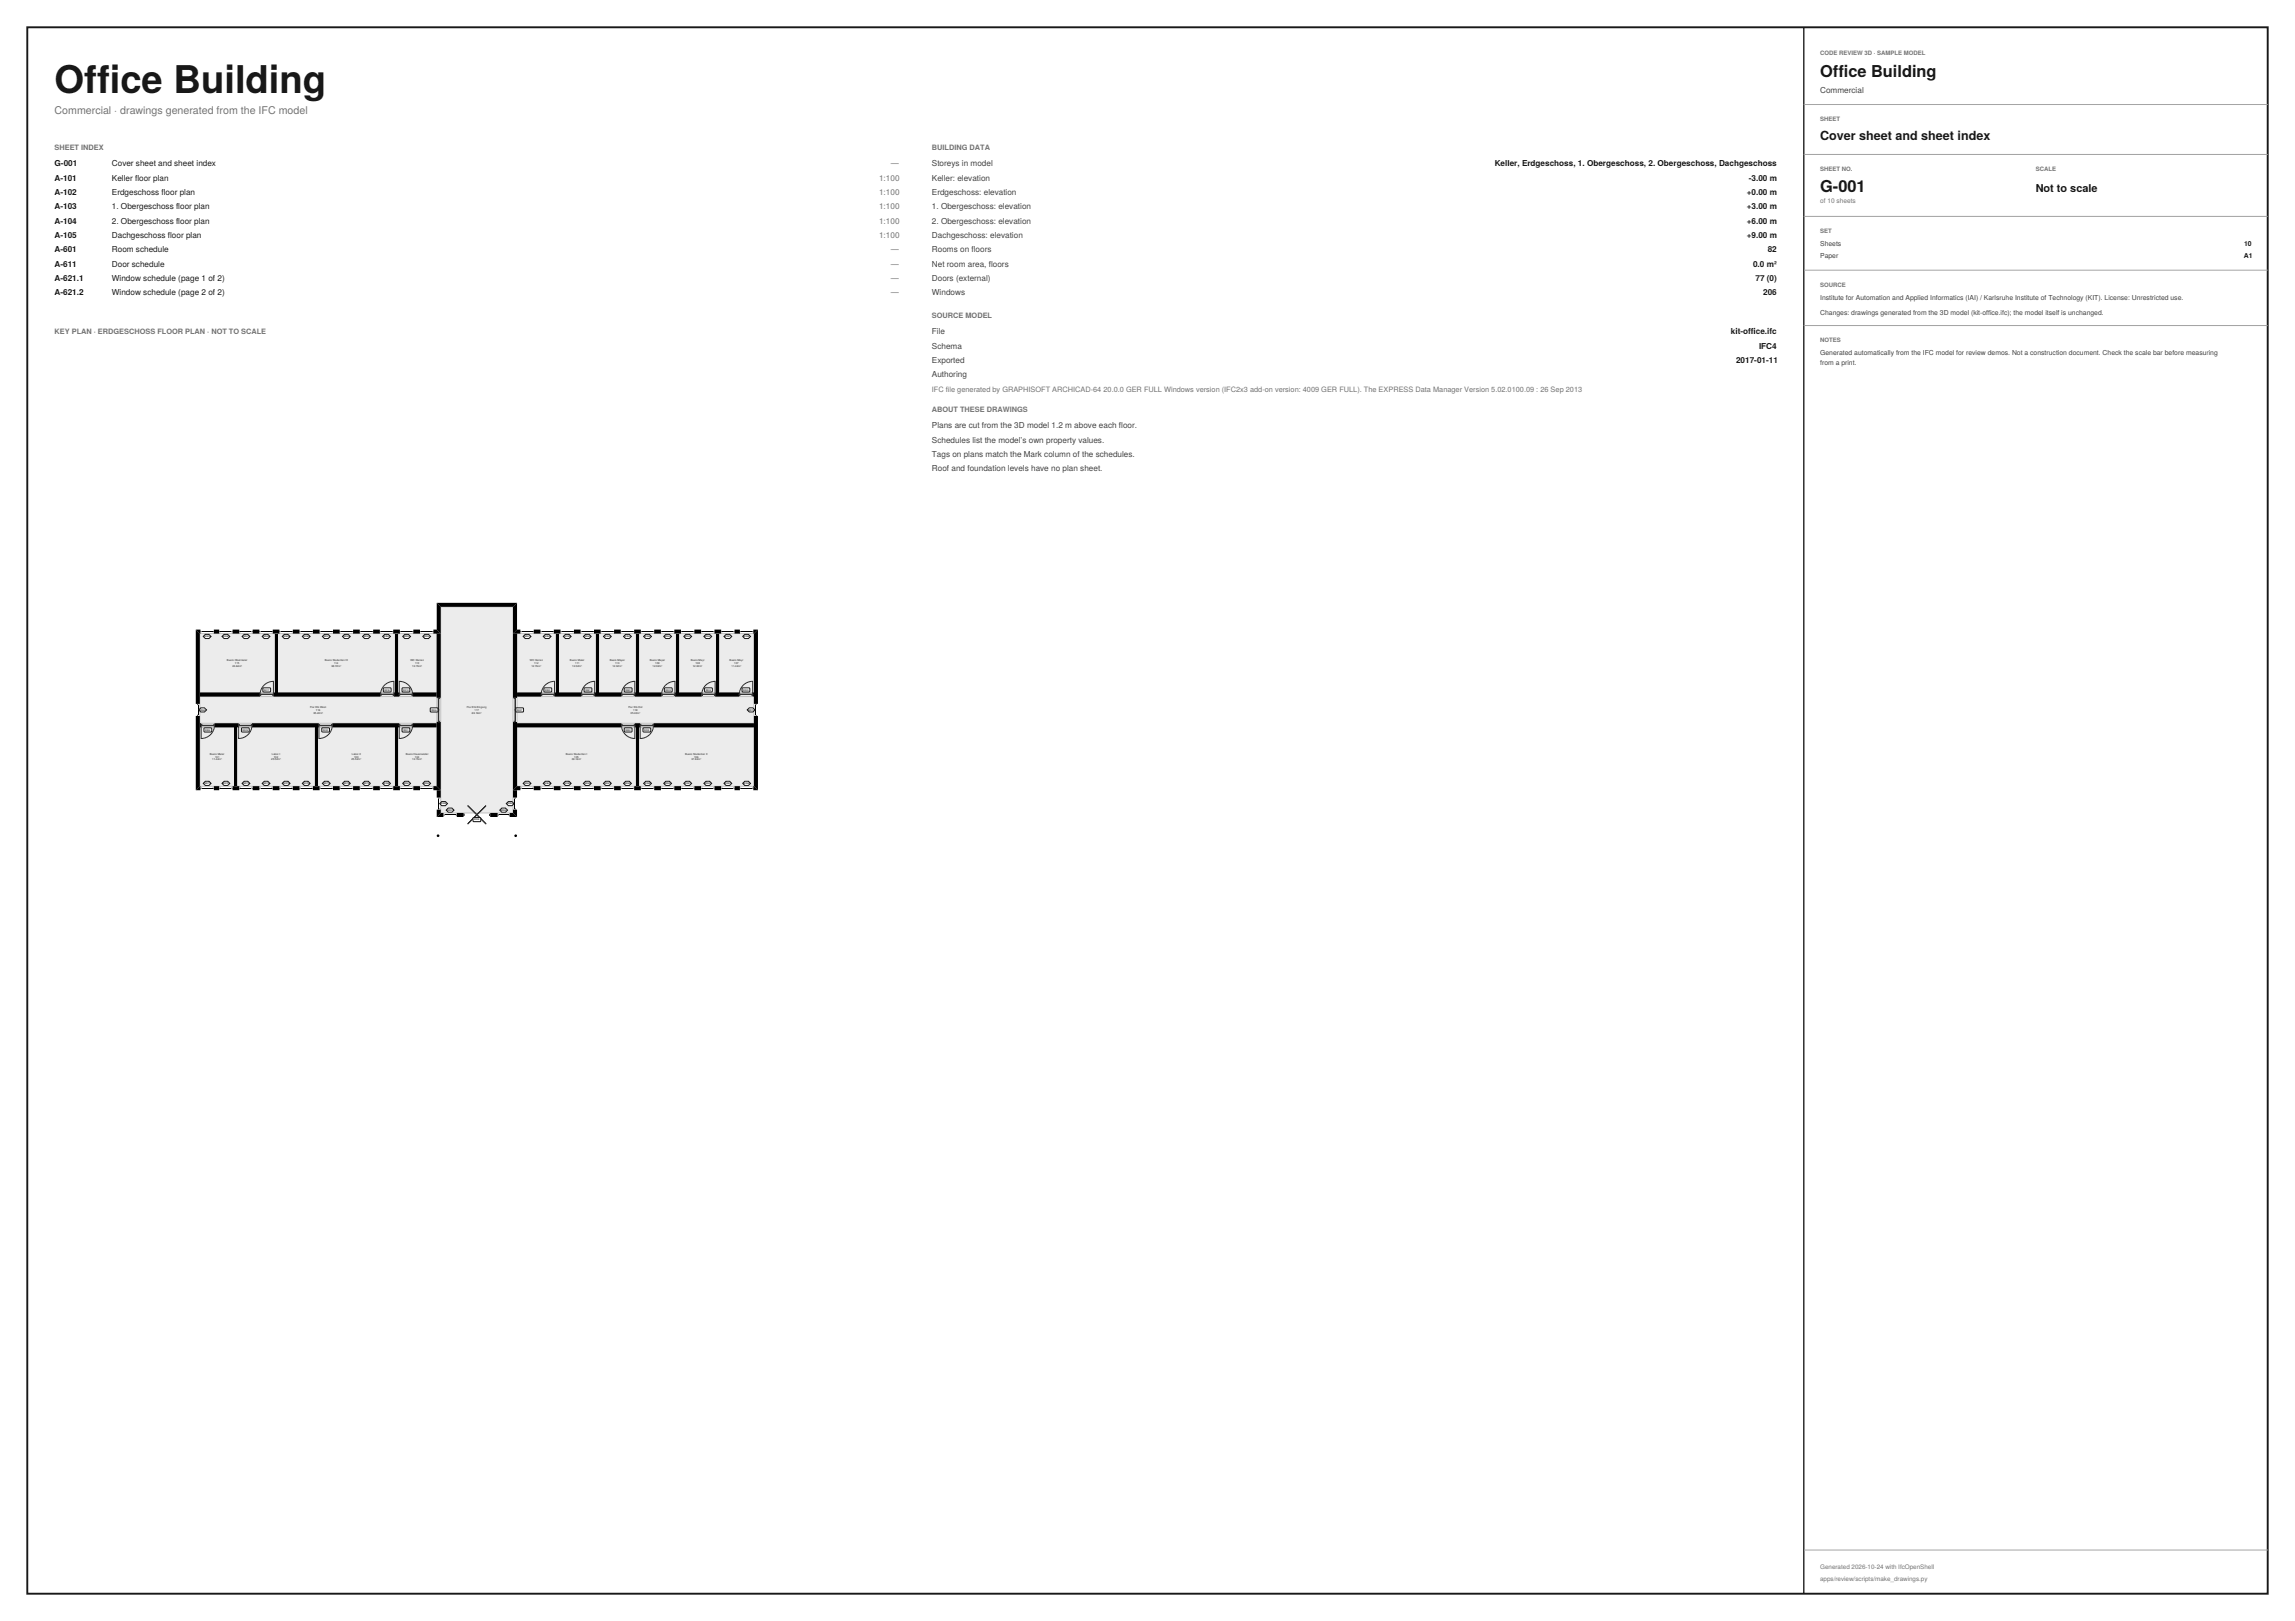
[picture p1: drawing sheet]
<svg xmlns="http://www.w3.org/2000/svg" width="841mm" height="594mm" viewBox="0 0 841 594" stroke-linecap="round" stroke-linejoin="round" font-family="sans-serif">
<defs><g id="words">
<text font-size="14" fill="#111827" x="20" y="34">Office Building</text>
<g font-size="6" fill="#111827">
<text x="667" y="28.3">Office Building</text>
<text x="667" y="70.3">G-001</text>
</g>
<text font-size="4.6" fill="#111827" x="667" y="51.2">Cover sheet and sheet index</text>
<text font-size="4" fill="#111827" x="746" y="70.3">Not to scale</text>
<text font-size="3.9" fill="#6b7280" x="20" y="41.8">Commercial · drawings generated from the IFC model</text>
<g font-size="3" fill="#374151">
<text x="667" y="34.1">Commercial</text>
<text x="341.5" y="61">Storeys in model</text>
<text x="341.5" y="66.3">Keller: elevation</text>
<text x="341.5" y="71.5">Erdgeschoss: elevation</text>
<text x="341.5" y="76.7">1. Obergeschoss: elevation</text>
<text x="341.5" y="82">2. Obergeschoss: elevation</text>
<text x="341.5" y="87.3">Dachgeschoss: elevation</text>
<text x="341.5" y="92.5">Rooms on floors</text>
<text x="341.5" y="97.7">Net room area, floors</text>
<text x="341.5" y="103">Doors (external)</text>
<text x="341.5" y="108.3">Windows</text>
<text x="341.5" y="122.5">File</text>
<text x="341.5" y="127.7">Schema</text>
<text x="341.5" y="133">Exported</text>
<text x="341.5" y="138.3">Authoring</text>
<text x="341.5" y="157">Plans are cut from the 3D model 1.2 m above each floor.</text>
<text x="341.5" y="162.3">Schedules list the model’s own property values.</text>
<text x="341.5" y="167.5">Tags on plans match the Mark column of the schedules.</text>
<text x="341.5" y="172.7">Roof and foundation levels have no plan sheet.</text>
</g>
<g font-size="3" fill="#111827">
<text x="20" y="61">G-001</text>
<text x="41" y="61">Cover sheet and sheet index</text>
<text x="547.7" y="61">Keller, Erdgeschoss, 1. Obergeschoss, 2. Obergeschoss, Dachgeschoss</text>
<text x="20" y="66.3">A-101</text>
<text x="20" y="71.5">A-102</text>
<text x="41" y="66.3">Keller floor plan</text>
<text x="41" y="71.5">Erdgeschoss floor plan</text>
<text x="640.1" y="71.5">+0.00 m</text>
<text x="640.9" y="66.3">-3.00 m</text>
<text x="20" y="76.7">A-103</text>
<text x="41" y="76.7">1. Obergeschoss floor plan</text>
<text x="640.1" y="76.7">+3.00 m</text>
<text x="20" y="82">A-104</text>
<text x="41" y="82">2. Obergeschoss floor plan</text>
<text x="640.1" y="82">+6.00 m</text>
<text x="20" y="87.3">A-105</text>
<text x="41" y="87.3">Dachgeschoss floor plan</text>
<text x="640.1" y="87.3">+9.00 m</text>
<text x="20" y="92.5">A-601</text>
<text x="41" y="92.5">Room schedule</text>
<text x="647.8" y="92.5">82</text>
<text x="20" y="97.7">A-611</text>
<text x="41" y="97.7">Door schedule</text>
<text x="642.4" y="97.7">0.0 m²</text>
<text x="20" y="103">A-621.1</text>
<text x="41" y="103">Window schedule (page 1 of 2)</text>
<text x="643.3" y="103">77 (0)</text>
<text x="20" y="108.3">A-621.2</text>
<text x="41" y="108.3">Window schedule (page 2 of 2)</text>
<text x="646.1" y="108.3">206</text>
<text x="634.3" y="122.5">kit-office.ifc</text>
<text x="644.6" y="127.7">IFC4</text>
<text x="636.2" y="133">2017-01-11</text>
</g>
<g font-size="3" fill="#6b7280">
<text x="326.5" y="61">—</text>
<text x="322.1" y="66.3">1:100</text>
<text x="322.1" y="71.5">1:100</text>
<text x="322.1" y="76.7">1:100</text>
<text x="322.1" y="82">1:100</text>
<text x="322.1" y="87.3">1:100</text>
<text x="326.5" y="92.5">—</text>
<text x="326.5" y="97.7">—</text>
<text x="326.5" y="103">—</text>
<text x="326.5" y="108.3">—</text>
</g>
<g font-size="2.7" fill="#6b7280">
<text x="20" y="55">SHEET INDEX</text>
<text x="341.5" y="55">BUILDING DATA</text>
<text x="341.5" y="116.5">SOURCE MODEL</text>
<text x="20" y="122.5">KEY PLAN · ERDGESCHOSS FLOOR PLAN · NOT TO SCALE</text>
<text x="341.5" y="143.5">IFC file generated by GRAPHISOFT ARCHICAD-64 20.0.0 GER FULL Windows version (IFC2x3 add-on version: 4009 GER FULL). The EXPRESS Data Manager Version 5.02.0100.09 : 26 Sep 2013</text>
<text x="341.5" y="151">ABOUT THESE DRAWINGS</text>
</g>
<g font-size="2.5" fill="#374151">
<text x="667" y="90.2">Sheets</text>
<text x="667" y="94.4">Paper</text>
<text x="667" y="109.8">Institute for Automation and Applied Informatics (IAI) / Karlsruhe Institute of Technology (KIT). License: Unrestricted use.</text>
<text x="667" y="115.3">Changes: drawings generated from the 3D model (kit-office.ifc); the model itself is unchanged.</text>
<text x="667" y="130">Generated automatically from the IFC model for review demos. Not a construction document. Check the scale bar before measuring</text>
<text x="667" y="133.7">from a print.</text>
</g>
<g font-size="2.5" fill="#111827">
<text x="822.2" y="94.4">A1</text>
<text x="822.3" y="90.2">10</text>
</g>
<text font-size="2.4" fill="#6b7280" x="667" y="74.3">of 10 sheets</text>
<g font-size="2.3" fill="#6b7280">
<text x="667" y="575">Generated 2026-10-24 with IfcOpenShell</text>
<text x="667" y="579.5">apps/review/scripts/make_drawings.py</text>
</g>
<g font-size="2.2" fill="#6b7280">
<text x="667" y="20.2">CODE REVIEW 3D · SAMPLE MODEL</text>
<text x="667" y="44.5">SHEET</text>
<text x="667" y="62.8">SHEET NO.</text>
<text x="746" y="62.8">SCALE</text>
<text x="667" y="85.5">SET</text>
<text x="667" y="105.2">SOURCE</text>
<text x="667" y="125.5">NOTES</text>
</g>
<g font-size="1" fill="#1f2937">
<text x="83.2" y="242.3">Buero Obermeier</text>
<text x="85.2" y="244.3">24.64m²</text>
<text x="86.1" y="243.3">115</text>
<text x="119" y="242.3">Buero Studenten III</text>
<text x="121.5" y="244.3">38.72m²</text>
<text x="122.4" y="243.3">114</text>
<text x="150.4" y="242.3">WC Damen</text>
<text x="151.1" y="244.3">12.76m²</text>
<text x="152.1" y="243.3">113</text>
<text x="194.2" y="242.3">WC Herren</text>
<text x="194.7" y="244.3">12.76m²</text>
<text x="195.7" y="243.3">112</text>
<text x="208.8" y="242.3">Buero Maier</text>
<text x="209.7" y="244.3">12.32m²</text>
<text x="210.8" y="243.3">111</text>
<text x="223.4" y="242.3">Buero Meyer</text>
<text x="224.4" y="244.3">12.32m²</text>
<text x="225.4" y="243.3">110</text>
<text x="238.1" y="242.3">Buero Mayer</text>
<text x="239.1" y="244.3">12.32m²</text>
<text x="240.1" y="243.3">109</text>
<text x="253.1" y="242.3">Buero Meyr</text>
<text x="253.9" y="244.3">12.32m²</text>
<text x="254.8" y="243.3">108</text>
<text x="267.3" y="242.3">Buero Mayr</text>
<text x="268.1" y="244.3">11.44m²</text>
<text x="269.1" y="243.3">107</text>
<text x="113.7" y="259.5">Flur EG West</text>
<text x="114.8" y="261.5">35.40m²</text>
<text x="115.8" y="260.5">116</text>
<text x="171.1" y="259.5">Flur EG Eingang</text>
<text x="173" y="261.5">83.16m²</text>
<text x="173.9" y="260.5">117</text>
<text x="230.3" y="259.5">Flur EG Ost</text>
<text x="231.1" y="261.5">35.40m²</text>
<text x="232" y="260.5">118</text>
<text x="76.9" y="276.7">Buero Meier</text>
<text x="77.8" y="278.6">11.44m²</text>
<text x="78.8" y="277.7">101</text>
<text x="99.4" y="278.6">25.52m²</text>
<text x="99.7" y="276.7">Labor I</text>
<text x="100.3" y="277.7">102</text>
<text x="128.8" y="278.6">25.52m²</text>
<text x="128.9" y="276.7">Labor II</text>
<text x="129.8" y="277.7">103</text>
<text x="148.7" y="276.7">Buero Hausmeister</text>
<text x="151.1" y="278.6">12.76m²</text>
<text x="152.1" y="277.7">104</text>
<text x="207.3" y="276.7">Buero Studenten I</text>
<text x="209.5" y="278.6">39.16m²</text>
<text x="210.4" y="277.7">105</text>
<text x="251.1" y="276.7">Buero Studenten II</text>
<text x="253.4" y="278.6">37.84m²</text>
<text x="254.3" y="277.7">106</text>
</g>
<g font-size=".8" fill="#1f2937">
<text x="74.8" y="233.5">W045</text>
<text x="81.7" y="233.5">W046</text>
<text x="89.1" y="233.5">W047</text>
<text x="96.4" y="233.5">W048</text>
<text x="103.8" y="233.5">W049</text>
<text x="111.1" y="233.5">W050</text>
<text x="118.6" y="233.5">W051</text>
<text x="125.9" y="233.5">W052</text>
<text x="133.2" y="233.5">W053</text>
<text x="140.6" y="233.5">W054</text>
<text x="147.9" y="233.5">W055</text>
<text x="155.3" y="233.5">W056</text>
<text x="192.1" y="233.5">W057</text>
<text x="199.4" y="233.5">W058</text>
<text x="206.8" y="233.5">W059</text>
<text x="214.1" y="233.5">W060</text>
<text x="221.6" y="233.5">W061</text>
<text x="228.9" y="233.5">W062</text>
<text x="236.2" y="233.5">W063</text>
<text x="243.6" y="233.5">W064</text>
<text x="250.9" y="233.5">W065</text>
<text x="258.3" y="233.5">W066</text>
<text x="265.6" y="233.5">W067</text>
<text x="272.5" y="233.5">W068</text>
<text x="96.7" y="253.1">D017</text>
<text x="140.9" y="253.1">D018</text>
<text x="147.7" y="253.1">D019</text>
<text x="199.7" y="253.1">D020</text>
<text x="214.5" y="253.1">D021</text>
<text x="229.2" y="253.1">D022</text>
<text x="243.9" y="253.1">D023</text>
<text x="258.6" y="253.1">D024</text>
<text x="272.3" y="253.1">D025</text>
<text x="73.2" y="260.4">W069</text>
<text x="158.1" y="260.4">D026</text>
<text x="189.4" y="260.4">D027</text>
<text x="274.2" y="260.4">W070</text>
<text x="75.1" y="267.8">D028</text>
<text x="88.9" y="267.8">D029</text>
<text x="118.3" y="267.8">D030</text>
<text x="147.8" y="267.8">D031</text>
<text x="229.2" y="267.8">D032</text>
<text x="236" y="267.8">D033</text>
<text x="74.9" y="287.4">W071</text>
<text x="81.7" y="287.4">W072</text>
<text x="89.1" y="287.4">W073</text>
<text x="96.4" y="287.4">W074</text>
<text x="103.8" y="287.4">W075</text>
<text x="111.1" y="287.4">W076</text>
<text x="118.5" y="287.4">W077</text>
<text x="125.8" y="287.4">W078</text>
<text x="133.2" y="287.4">W079</text>
<text x="140.6" y="287.4">W080</text>
<text x="148" y="287.4">W081</text>
<text x="155.3" y="287.4">W082</text>
<text x="192.1" y="287.4">W083</text>
<text x="199.4" y="287.4">W084</text>
<text x="206.8" y="287.4">W085</text>
<text x="214.1" y="287.4">W086</text>
<text x="221.5" y="287.4">W087</text>
<text x="228.9" y="287.4">W088</text>
<text x="236.2" y="287.4">W089</text>
<text x="243.6" y="287.4">W090</text>
<text x="251" y="287.4">W091</text>
<text x="258.3" y="287.4">W092</text>
<text x="265.6" y="287.4">W093</text>
<text x="272.5" y="287.4">W094</text>
<text x="161.5" y="294.8">W095</text>
<text x="163.9" y="297.2">W097</text>
<text x="183.5" y="297.2">W098</text>
<text x="185.9" y="294.8">W096</text>
<text x="173.7" y="300.6">D034</text>
</g>
</g></defs>
<path d="M168.8 230l.1 9.9zM168.8 230v9.9zM169.2 222.4h5v7.3h-3.1v-7.3v7.3h-1.9z" fill="#000"/>
<g fill="#e8edf3" stroke="#b9c2cd" stroke-width=".37">
<path d="M73.2 266.5h12.8v21.6h-12.8z"/>
<path d="M87 266.5h28.4v21.6h-28.4z"/>
<path d="M116.4 266.5h28.4v21.6h-28.4z"/>
<path d="M73.2 255.2h86.8v9.8h-86.8z"/>
<path d="M73.2 232.2h27.5v21.6h-27.5z"/>
<path d="M145.8 232.2h14.2v21.6h-14.2z"/>
<path d="M189.5 232.2h14.2v21.6h-14.2z"/>
<path d="M204.7 232.2h13.7v21.6h-13.7z"/>
<path d="M189.5 266.5h43.6v21.6h-43.6z"/>
<path d="M219.4 232.2h13.7v21.6h-13.7z"/>
<path d="M234.1 232.2h13.7v21.6h-13.7z"/>
<path d="M248.8 232.2h13.8v21.6h-13.8z"/>
<path d="M263.5 232.2h12.8v21.6h-12.8z"/>
<path d="M234.1 266.5h42.2v21.6h-42.2z"/>
<path d="M189.5 255.2h86.8v9.8h-86.8z"/>
<path d="M145.8 266.5h14.2v21.6h-14.2z"/>
<path d="M101.7 232.2h43.1v21.6h-43.1z"/>
<path d="M161.5 222.4h26.5v75.5h-26.5z"/>
</g>
<g fill="#000">
<path d="M100.7 232.2h1v21.6h-1zM144.8 232.2h1v21.6h-1zM160 220.9h29.5l-1.5 1.5h-26.5zM160 220.9l1.5 1.5v9.8l-1.5-1.5zM188 222.4l1.5-1.5v9.8l-1.5 1.5zM203.7 232.2h1v21.6h-1zM218.4 232.2h1v21.6h-1zM233.1 232.2h1v21.6h-1zM247.8 232.2h1v21.6h-1zM262.6 232.2h.9v21.6h-.9zM86 266.5h1v21.6h-1zM115.4 266.5h1v21.6h-1z"/>
<path d="M144.8 266.5h1v21.6h-1zM233.1 266.5h1v21.6h-1z"/>
<path d="M71.7 230.7l1.8 1.5v-1.5zM78.4 230.7v1.5h1.9v-1.5zM85.2 230.7v1.5h2.5v-1.5zM92.6 230.7v1.5h2.4v-1.5zM100 230.7v1.5h2.4v-1.5zM107.3 230.7v1.5h2.5v-1.5zM114.7 230.7v1.5h2.4v-1.5zM122 230.7v1.5h2.5v-1.5zM129.4 230.7v1.5h2.4v-1.5zM136.7 230.7v1.5h2.5v-1.5zM144.1 230.7v1.5h2.4v-1.5zM151.5 230.7v1.5h2.4v-1.5zM158.8 230.7v1.5h2.7l-1.5-1.5z"/>
<path d="M73.5 231.3h.3l.1 .3-.4-.1zM78 231.3h.4v.2l-.5 .1 .2-.1h-.2z"/>
<path d="M80.3 231.3h.4l.1 .3-.5-.1zM84.9 231.3h.3v.2l-.4 .1 .2-.1h-.2z"/>
<path d="M87.7 231.3h.3l.2 .3-.5-.1zM92.2 231.3h.4v.2l-.5 .1 .3-.1h-.3z"/>
<path d="M95 231.3h.4l.1 .3-.5-.1zM99.6 231.3h.4v.2l-.5 .1 .2-.1h-.2z"/>
<path d="M102.4 231.3h.3l.2 .3-.5-.1zM107 231.3h.3v.2l-.5 .1 .3-.1h-.3z"/>
<path d="M109.8 231.3h.3l.1 .3-.4-.1zM114.3 231.3h.4v.2l-.5 .1 .2-.1h-.2z"/>
<path d="M117.1 231.3h.4l.1 .3-.5-.1zM121.7 231.3h.3v.2l-.4 .1 .2-.1h-.2z"/>
<path d="M124.5 231.3h.3l.1 .3-.4-.1zM129 231.3h.4v.2l-.5 .1 .3-.1h-.3z"/>
<path d="M131.8 231.3h.4l.1 .3-.5-.1zM136.4 231.3h.3v.2l-.4 .1 .2-.1h-.2z"/>
<path d="M139.2 231.3h.3l.2 .3-.5-.1zM143.8 231.3h.3v.2l-.5 .1 .3-.1h-.3z"/>
<path d="M146.5 231.3h.4l.1 .3-.5-.1zM151.1 231.3h.4v.2l-.5 .1 .2-.1h-.2z"/>
<path d="M153.9 231.3h.3l.2 .3-.5-.1zM158.5 231.3h.3v.2l-.5 .1 .3-.1h-.3z"/>
<path d="M188 232.2h2.7v-1.5h-1.2zM195.6 230.7v1.5h2.5v-1.5zM203 230.7v1.5h2.4v-1.5zM210.3 230.7v1.5h2.5v-1.5zM217.7 230.7v1.5h2.4v-1.5zM225 230.7v1.5h2.5v-1.5zM232.4 230.7v1.5h2.4v-1.5zM239.7 230.7v1.5h2.5v-1.5zM247.1 230.7v1.5h2.5v-1.5zM254.5 230.7v1.5h2.4v-1.5zM261.8 230.7v1.5h2.5v-1.5zM269.2 230.7v1.5h1.9v-1.5zM276 230.7v1.5l1.8-1.5z"/>
<path d="M188 232.2v23.5h1.5v-23.5zM188 264.6v25l1.5-1.5v-23.5z"/>
<path d="M190.7 231.3h.3l.2 .3-.5-.1zM195.3 231.3h.3v.2l-.5 .1 .3-.1h-.3z"/>
<path d="M198.1 231.3h.3l.1 .3-.4-.1zM202.5 231.4l.5-.1-.3 .3z"/>
<path d="M205.4 231.3h.4l.1 .3-.5-.1zM210 231.3h.3v.2l-.5 .1 .3-.1h-.3z"/>
<path d="M212.8 231.3h.3l.1 .3-.4-.1zM217.2 231.4l.5-.1-.2 .3z"/>
<path d="M220.1 231.3h.4l.1 .3-.5-.1zM224.7 231.3h.3v.2l-.4 .1 .2-.1h-.2z"/>
<path d="M227.5 231.3h.3l.1 .3-.4-.1zM231.9 231.4l.5-.1-.2 .3z"/>
<path d="M234.8 231.3h.4l.1 .3-.5-.1zM239.4 231.3h.3v.2l-.4 .1 .2-.1h-.2z"/>
<path d="M242.2 231.3h.3l.2 .3-.5-.1zM246.6 231.4l.5-.1-.2 .3z"/>
<path d="M249.6 231.3h.3l.1 .3-.4-.1zM254 231.4l.5-.1-.3 .3z"/>
<path d="M256.9 231.3h.4l.1 .3-.5-.1zM261.5 231.3h.3v.2l-.4 .1 .2-.1h-.2z"/>
<path d="M264.3 231.3h.3l.1 .3-.4-.1zM268.7 231.4l.5-.1-.2 .3z"/>
<path d="M271.1 231.3h.4l.1 .3-.5-.1zM275.6 231.4l.4-.1-.2 .3z"/>
<path d="M276.3 232.2v25.7h1.5v-27.2zM276.3 262.3v25.8l1.5 1.5v-27.3z"/>
<path d="M151.2 253.8v1.4h8.8v-1.4zM144.3 253.8v1.4h2v-1.4zM100.2 253.8v1.4h39.2v-1.4zM73.2 253.8v1.4h22.1v-1.4z"/>
<path d="M275.8 253.8v1.4h.5v-1.4zM262.1 253.8v1.4h8.8v-1.4zM247.3 253.8v1.4h9.9v-1.4zM232.6 253.8v1.4h9.8v-1.4zM217.9 253.8v1.4h9.8v-1.4zM203.2 253.8v1.4h9.8v-1.4zM189.5 253.8v1.4h8.8v-1.4z"/>
<path d="M72.3 262l.4-.1-.1 .4h-.3zM72.3 257.9h.3l.1 .5-.1-.2v.2l-.3-.1z"/>
<path d="M73.2 265v1.5h.5v-1.5zM78.6 265v1.5h8.8v-1.5zM92.3 265v1.5h24.6v-1.5zM121.8 265v1.5h24.5v-1.5zM151.2 265v1.5h8.8v-1.5z"/>
<path d="M189.5 265v1.5h38.2v-1.5zM232.6 265v1.5h2v-1.5zM239.5 265v1.5h36.8v-1.5z"/>
<path d="M276.8 261.9v.2l.1-.2 .3 .1v.3h-.3zM276.9 257.9l-.1 .5h.3l-.2-.2 .3 .1v-.4z"/>
<path d="M71.7 262.3v27.3l1.5-1.5v-25.8zM71.7 230.7v27.2h1.5v-25.7z"/>
<path d="M77.9 288.6l.5 .2v.2h-.4zM73.5 288.8l.4-.2-.2 .2 .2 .1-.4 .1z"/>
<path d="M84.8 288.6l.4 .2v.2h-.3zM80.3 288.8l.5-.2-.2 .2 .2 .1-.5 .1z"/>
<path d="M92.1 288.6l.5 .2v.2h-.4zM87.7 288.8l.5-.2-.3 .2 .3 .1-.5 .1z"/>
<path d="M99.5 288.6l.5 .2v.2h-.4zM95 288.8l.5-.2-.2 .2 .2 .1-.5 .1z"/>
<path d="M106.8 288.6l.5 .2v.2h-.3zM102.4 288.8l.5-.2-.3 .2 .3 .1-.5 .1z"/>
<path d="M114.2 288.6l.5 .2v.2h-.4zM109.8 288.8l.4-.2-.2 .2 .2 .1-.4 .1z"/>
<path d="M121.6 288.6l.4 .2v.2h-.3zM117.1 288.8l.5-.2-.3 .2 .3 .1-.5 .1z"/>
<path d="M128.9 288.6l.5 .2v.2h-.4zM124.5 288.8l.4-.2-.2 .2 .2 .1-.4 .1z"/>
<path d="M136.3 288.6l.4 .2v.2h-.3zM131.8 288.8l.5-.2-.2 .2 .2 .1-.5 .1z"/>
<path d="M143.6 288.6l.5 .2v.2h-.3zM139.2 288.8l.5-.2-.3 .2 .3 .1-.5 .1z"/>
<path d="M151 288.6l.5 .2v.2h-.4zM146.5 288.8l.5-.2-.2 .2 .2 .1-.5 .1z"/>
<path d="M158.3 288.6l.5 .2v.2h-.3zM153.9 288.8l.5-.2-.3 .2 .3 .1-.5 .1z"/>
<path d="M158.8 288.1v1.5h2.7l-1.5-1.5zM151.5 288.1v1.5h2.4v-1.5zM144.1 288.1v1.5h2.4v-1.5zM136.7 288.1v1.5h2.5v-1.5zM129.4 288.1v1.5h2.4v-1.5zM122 288.1v1.5h2.5v-1.5zM114.7 288.1v1.5h2.4v-1.5zM107.3 288.1v1.5h2.5v-1.5zM100 288.1v1.5h2.4v-1.5zM92.6 288.1v1.5h2.4v-1.5zM85.2 288.1v1.5h2.5v-1.5zM78.4 288.1v1.5h1.9v-1.5zM73.2 288.1l-1.5 1.5h1.8v-1.5z"/>
<path d="M160 299.4h2.5v-1.5h-1zM167.4 297.9v1.5h2.4v-1.5zM179.7 297.9v1.5h2.7v-1.5zM186.8 297.9v1.5h2.7l-1.5-1.5z"/>
<path d="M160.6 296.3l.4-.1-.2 .5h-.2zM160.6 292.3h.2l.2 .4-.2-.2v.2l-.2-.1z"/>
<path d="M160 264.6v23.5l1.5 1.5v-25zM160 232.2v23.5h1.5v-23.5z"/>
<path d="M160 296.7v2.7l1.5-1.5v-1.2zM160 289.6v2.7h1.5v-2.7z"/>
<path d="M166.9 298.4l.5 .2v.2h-.3zM162.5 298.6l.5-.2-.3 .2h.3l-.2 .2h-.3z"/>
<path d="M186.3 298.4l.5 .2v.2h-.4zM182.4 298.6l.4-.2-.2 .2h.2l-.1 .2h-.3z"/>
<path d="M188 289.6v2.7h1.5v-2.7zM188 296.7v1.2l1.5 1.5v-2.7z"/>
<path d="M188.7 292.3h.2l-.1 .4h-.3zM188.5 296.2l.2 .3v-.3l.2 .1v.4h-.2z"/>
<path d="M195.1 288.6l.5 .2v.2h-.3zM190.7 288.8l.5-.2-.3 .2 .3 .1-.5 .1z"/>
<path d="M202.5 288.6l.5 .2v.2h-.4zM198.1 288.8l.4-.2-.2 .2 .2 .1-.4 .1z"/>
<path d="M209.8 288.6l.5 .2v.2h-.3zM205.4 288.8l.5-.2-.3 .2 .3 .1-.5 .1z"/>
<path d="M217.2 288.6l.5 .2v.2h-.4zM212.8 288.8l.4-.2-.2 .2 .2 .1-.4 .1z"/>
<path d="M224.6 288.6l.4 .2v.2h-.3zM220.1 288.8l.5-.2-.3 .2 .3 .1-.5 .1z"/>
<path d="M231.9 288.6l.5 .2v.2h-.4zM227.5 288.8l.4-.2-.2 .2 .2 .1-.4 .1z"/>
<path d="M239.3 288.6l.4 .2v.2h-.3zM234.8 288.8l.5-.2-.2 .2 .2 .1-.5 .1z"/>
<path d="M246.6 288.6l.5 .2v.2h-.3zM242.2 288.8l.5-.2-.3 .2 .3 .1-.5 .1z"/>
<path d="M254 288.6l.5 .2v.2h-.4zM249.6 288.8l.4-.2-.2 .2 .2 .1-.4 .1z"/>
<path d="M261.4 288.6l.4 .2v.2h-.3zM256.9 288.8l.5-.2-.3 .2 .3 .1-.5 .1z"/>
<path d="M268.7 288.6l.5 .2v.2h-.4zM264.3 288.8l.4-.2-.2 .2 .2 .1-.4 .1z"/>
<path d="M275.6 288.6l.4 .2v.2h-.3zM271.1 288.8l.5-.2-.2 .2 .2 .1-.5 .1z"/>
<path d="M276 288.1v1.5h1.8zM269.2 288.1v1.5h1.9v-1.5zM261.8 288.1v1.5h2.5v-1.5zM254.5 288.1v1.5h2.4v-1.5zM247.1 288.1v1.5h2.5v-1.5zM239.7 288.1v1.5h2.5v-1.5zM232.4 288.1v1.5h2.4v-1.5zM225 288.1v1.5h2.5v-1.5zM217.7 288.1v1.5h2.4v-1.5zM210.3 288.1v1.5h2.5v-1.5zM203 288.1v1.5h2.4v-1.5zM195.6 288.1v1.5h2.5v-1.5zM189.5 288.1l-1.5 1.5h2.7v-1.5z"/>
<circle cx="160.5" cy="306.2" r=".49"/>
<circle cx="189" cy="306.2" r=".49"/>
</g>
<g fill="none" stroke="#000" stroke-width=".37">
<path d="M73.9 231.5h4M80.8 231.5h4M88.2 231.5h3.9M95.5 231.5h4M102.9 231.5h3.9M110.2 231.5h4M117.6 231.5h4M124.9 231.5h4M132.3 231.5h4M139.7 231.5h3.9M147 231.5h4M154.4 231.5h3.9"/>
<path d="M191.2 231.5h3.9M198.5 231.5h4M205.9 231.5h3.9M213.2 231.5h4M220.6 231.5h4M227.9 231.5h4M235.3 231.5h4M242.7 231.5h3.9M250 231.5h4M257.4 231.5h4M264.7 231.5h4M271.6 231.5h4"/>
<path d="M72.6 258.4v3.5M276.9 258.4v3.5M73.9 288.8h4M80.8 288.8h4M88.2 288.8h3.9M95.5 288.8h4M102.9 288.8h3.9M110.2 288.8h4M117.6 288.8h4M124.9 288.8h4M132.3 288.8h4M139.7 288.8h3.9"/>
<path d="M147 288.8h4M154.4 288.8h3.9M160.8 292.7v3.5M163 298.6h3.9M182.8 298.6h3.5M188.7 292.7v3.5M191.2 288.8h3.9M198.5 288.8h4M205.9 288.8h3.9M213.2 288.8h4M220.6 288.8h4M227.9 288.8h4"/>
<path d="M235.3 288.8h4M242.7 288.8h3.9M250 288.8h4M257.4 288.8h4M264.7 288.8h4M271.6 288.8h4"/>
</g>
<g fill="none" stroke="#2b2f36" stroke-width=".37">
<path d="M95.3 254.3h.2v.5h-.2zM95.3 254.6a4.9 4.9 0 0 1 4.9-4.9v4.9M95.5 254.3h4.5v.2h-4.5zM100 254.3h.2v.5h-.2zM139.4 254.3h.3v.5h-.3zM139.4 254.6a4.9 4.9 0 0 1 4.9-4.9v4.9M139.7 254.3h4.4v.2h-4.4zM144.1 254.3h.2v.5h-.2zM146.3 254.3h.2v.5h-.2zM146.3 254.6v-4.9a4.9 4.9 0 0 1 4.9 4.9M146.5 254.3h4.5v.2h-4.5zM151 254.3h.2v.5h-.2z"/>
<path d="M160.6 256v-.3h.5v.3h-.5v4.1h.2v-4.1M188.7 256h-.3v-.3h.5v4.4h-.2v-4.1h.2M198.3 254.3h.2v.5h-.2zM198.3 254.6a4.9 4.9 0 0 1 4.9-4.9v4.9M198.5 254.3h4.5v.2h-4.5zM203 254.3h.2v.5h-.2zM213 254.3h.3v.5h-.3zM213 254.6a4.9 4.9 0 0 1 4.9-4.9v4.9M213.3 254.3h4.4v.2h-4.4zM217.7 254.3h.2v.5h-.2zM227.7 254.3h.3v.5h-.3zM227.7 254.6a4.9 4.9 0 0 1 4.9-4.9v4.9"/>
<path d="M228 254.3h4.4v.2h-4.4zM232.4 254.3h.2v.5h-.2zM242.4 254.3h.3v.5h-.3zM242.4 254.6a4.9 4.9 0 0 1 4.9-4.9v4.9M242.7 254.3h4.4v.2h-4.4zM247.1 254.3h.2v.5h-.2zM257.2 254.3h.2v.5h-.2zM257.2 254.6a4.9 4.9 0 0 1 4.9-4.9v4.9M257.4 254.3h4.4v.2h-4.4zM261.8 254.3h.3v.5h-.3zM270.9 254.3h.2v.5h-.2zM270.9 254.6a4.9 4.9 0 0 1 4.9-4.9v4.9"/>
<path d="M271.1 254.3h4.5v.2h-4.5zM275.6 254.3h.2v.5h-.2zM73.7 265.5h.3v.5h-.3zM73.7 265.7v4.9a4.9 4.9 0 0 0 4.9-4.9M74 265.8h4.4v.2h-4.4zM78.4 265.5h.2v.5h-.2zM87.4 265.5h.3v.5h-.3zM87.4 265.7v4.9a4.9 4.9 0 0 0 4.9-4.9M87.7 265.8h4.4v.2h-4.4zM92.1 265.5h.2v.5h-.2zM116.9 265.5h.2v.5h-.2zM116.9 265.7v4.9a4.9 4.9 0 0 0 4.9-4.9"/>
<path d="M117.1 265.8h4.4v.2h-4.4zM121.5 265.5h.3v.5h-.3zM146.3 265.5h.2v.5h-.2zM146.3 265.7v4.9a4.9 4.9 0 0 0 4.9-4.9M146.5 265.8h4.5v.2h-4.5zM151 265.5h.2v.5h-.2zM160.6 260.1h.2v4.2h-.2zM160.6 264.3h.5v.3h-.5zM188.4 264.3h.5v.3h-.5zM188.7 260.1h.2v4.2h-.2zM227.7 265.5h.3v.5h-.3zM227.7 265.7a4.9 4.9 0 0 0 4.9 4.9v-4.9"/>
<path d="M228 265.8h4.4v.2h-4.4zM232.4 265.5h.2v.5h-.2zM234.6 265.5h.2v.5h-.2zM234.6 265.7v4.9a4.9 4.9 0 0 0 4.9-4.9M234.8 265.8h4.5v.2h-4.5zM239.3 265.5h.2v.5h-.2zM169.8 298.3h.3v.5h-.3zM171.4 295.3l3.4 3.2 3.2-3.3-3.2 3.4 3.3 3.2-3.3-3.2-3.3 3.3 3.2-3.3zM179.4 298.3h.3v.5h-.3z"/>
</g>
<g fill="#fff" stroke="#111827" stroke-width=".37">
<path d="M96.4 252.2l2.6-.1 .1 1.3-2.6 .1z"/>
<path d="M140.5 252.2l2.7-.1 .1 1.3-2.7 .1z"/>
<path d="M147.4 252.2l2.6-.1 .1 1.3-2.6 .1z"/>
<path d="M199.5 252.1h2.5l.1 1.3-2.6 .1z"/>
<path d="M214.1 252.2l2.6-.1 .2 1.3-2.7 .1z"/>
<path d="M228.9 252.1h2.6l.1 1.3-2.7 .1z"/>
<path d="M243.6 252.1h2.6l.1 1.3-2.7 .1z"/>
<path d="M258.3 252.1h2.6l.1 1.3-2.7 .1z"/>
<path d="M272 252.2l2.6-.1 .1 1.3-2.6 .1z"/>
<path d="M157.8 259.4h2.6l.1 1.4-2.7 .1z"/>
<path d="M189.1 259.4h2.6l.1 1.4-2.7 .1z"/>
<path d="M74.9 266.8h2.5l.1 1.3-2.6 .1z"/>
<path d="M88.5 266.9l2.7-.1 .1 1.3-2.7 .1z"/>
<path d="M117.9 266.9l2.7-.1 .1 1.3-2.7 .1z"/>
<path d="M147.5 266.8h2.5l.1 1.3-2.6 .1z"/>
<path d="M228.9 266.8h2.6l.1 1.3-2.7 .1z"/>
<path d="M235.8 266.8h2.5l.1 1.3-2.6 .1z"/>
<path d="M173.4 299.7l2.6-.1 .1 1.4-2.6 .1z"/>
<path d="M74.5 233.2l.8-.7h1.3l.7 .7-.7 .8h-1.3z"/>
<path d="M81.4 233.2l.7-.7h1.4l.7 .7-.7 .8h-1.4z"/>
<path d="M88.7 233.2l.8-.7h1.3l.8 .7-.8 .8h-1.3z"/>
<path d="M96.1 233.2l.7-.7h1.4l.7 .7-.7 .8h-1.4z"/>
<path d="M103.4 233.2l.8-.7h1.3l.8 .7-.8 .8h-1.3z"/>
<path d="M110.8 233.2l.7-.7h1.4l.7 .7-.7 .8h-1.4z"/>
<path d="M118.1 233.2l.8-.7h1.3l.8 .7-.8 .8h-1.3z"/>
<path d="M125.5 233.2l.8-.7h1.3l.8 .7-.8 .8h-1.3z"/>
<path d="M132.9 233.2l.7-.7h1.4l.7 .7-.7 .8h-1.4z"/>
<path d="M140.2 233.2l.8-.7h1.3l.8 .7-.8 .8h-1.3z"/>
<path d="M147.6 233.2l.7-.7h1.4l.7 .7-.7 .8h-1.4z"/>
<path d="M154.9 233.2l.8-.7h1.3l.8 .7-.8 .8h-1.3z"/>
<path d="M191.7 233.2l.8-.7h1.3l.8 .7-.8 .8h-1.3z"/>
<path d="M199.1 233.2l.7-.7h1.4l.7 .7-.7 .8h-1.4z"/>
<path d="M206.4 233.2l.8-.7h1.3l.8 .7-.8 .8h-1.3z"/>
<path d="M213.8 233.2l.8-.7h1.3l.7 .7-.7 .8h-1.3z"/>
<path d="M221.1 233.2l.8-.7h1.3l.8 .7-.8 .8h-1.3z"/>
<path d="M228.5 233.2l.8-.7h1.3l.8 .7-.8 .8h-1.3z"/>
<path d="M235.9 233.2l.7-.7h1.4l.7 .7-.7 .8h-1.4z"/>
<path d="M243.2 233.2l.8-.7h1.3l.8 .7-.8 .8h-1.3z"/>
<path d="M250.6 233.2l.7-.7h1.4l.7 .7-.7 .8h-1.4z"/>
<path d="M257.9 233.2l.8-.7h1.3l.8 .7-.8 .8h-1.3z"/>
<path d="M265.3 233.2l.8-.7h1.3l.7 .7-.7 .8h-1.3z"/>
<path d="M272.2 233.2l.7-.7h1.4l.7 .7-.7 .8h-1.4z"/>
<path d="M72.8 260.1l.8-.7h1.3l.8 .7-.8 .8h-1.3z"/>
<path d="M273.8 260.1l.8-.7h1.3l.8 .7-.8 .8h-1.3z"/>
<path d="M75.3 286.3h1.3l.7 .8-.7 .7h-1.3l-.8-.7z"/>
<path d="M82.1 286.3h1.4l.7 .8-.7 .7h-1.4l-.7-.7z"/>
<path d="M89.5 286.3h1.3l.8 .8-.8 .7h-1.3l-.8-.7z"/>
<path d="M96.8 286.3h1.4l.7 .8-.7 .7h-1.4l-.7-.7z"/>
<path d="M104.2 286.3h1.3l.8 .8-.8 .7h-1.3l-.8-.7z"/>
<path d="M111.5 286.3h1.4l.7 .8-.7 .7h-1.4l-.7-.7z"/>
<path d="M118.9 286.3h1.3l.8 .8-.8 .7h-1.3l-.8-.7z"/>
<path d="M126.3 286.3h1.3l.8 .8-.8 .7h-1.3l-.8-.7z"/>
<path d="M133.6 286.3h1.4l.7 .8-.7 .7h-1.4l-.7-.7z"/>
<path d="M141 286.3h1.3l.8 .8-.8 .7h-1.3l-.8-.7z"/>
<path d="M148.3 286.3h1.4l.7 .8-.7 .7h-1.4l-.7-.7z"/>
<path d="M155.7 286.3h1.3l.8 .8-.8 .7h-1.3l-.8-.7z"/>
<path d="M192.5 286.3h1.3l.8 .8-.8 .7h-1.3l-.8-.7z"/>
<path d="M199.8 286.3h1.4l.7 .8-.7 .7h-1.4l-.7-.7z"/>
<path d="M207.2 286.3h1.3l.8 .8-.8 .7h-1.3l-.8-.7z"/>
<path d="M214.6 286.3h1.3l.7 .8-.7 .7h-1.3l-.8-.7z"/>
<path d="M221.9 286.3h1.3l.8 .8-.8 .7h-1.3l-.8-.7z"/>
<path d="M229.3 286.3h1.3l.8 .8-.8 .7h-1.3l-.8-.7z"/>
<path d="M236.6 286.3h1.4l.7 .8-.7 .7h-1.4l-.7-.7z"/>
<path d="M244 286.3h1.3l.8 .8-.8 .7h-1.3l-.8-.7z"/>
<path d="M251.3 286.3h1.4l.7 .8-.7 .7h-1.4l-.7-.7z"/>
<path d="M258.7 286.3h1.3l.8 .8-.8 .7h-1.3l-.8-.7z"/>
<path d="M266.1 286.3h1.3l.7 .8-.7 .7h-1.3l-.8-.7z"/>
<path d="M272.9 286.3h1.4l.7 .8-.7 .7h-1.4l-.7-.7z"/>
<path d="M161.9 293.7h1.3l.8 .8-.8 .7h-1.3l-.8-.7z"/>
<path d="M186.3 293.7h1.3l.8 .8-.8 .7h-1.3l-.8-.7z"/>
<path d="M164.3 296.1h1.3l.8 .8-.8 .7h-1.3l-.8-.7z"/>
<path d="M183.9 296.1h1.3l.8 .8-.8 .7h-1.3l-.8-.7z"/>
</g>
<path d="M10 10h821v574h-821z" fill="none" stroke="#111827" stroke-width=".7" stroke-linecap="butt"/>
<path d="M661 10v574" fill="none" stroke="#111827" stroke-width=".5"/>
<path d="M661 38.3h170M661 56.6h170M661 79.3h170M661 99h170M661 119.3h170M661 568h170" fill="none" stroke="#9ca3af" stroke-width=".37"/>
<use href="#words"/>
</svg>
